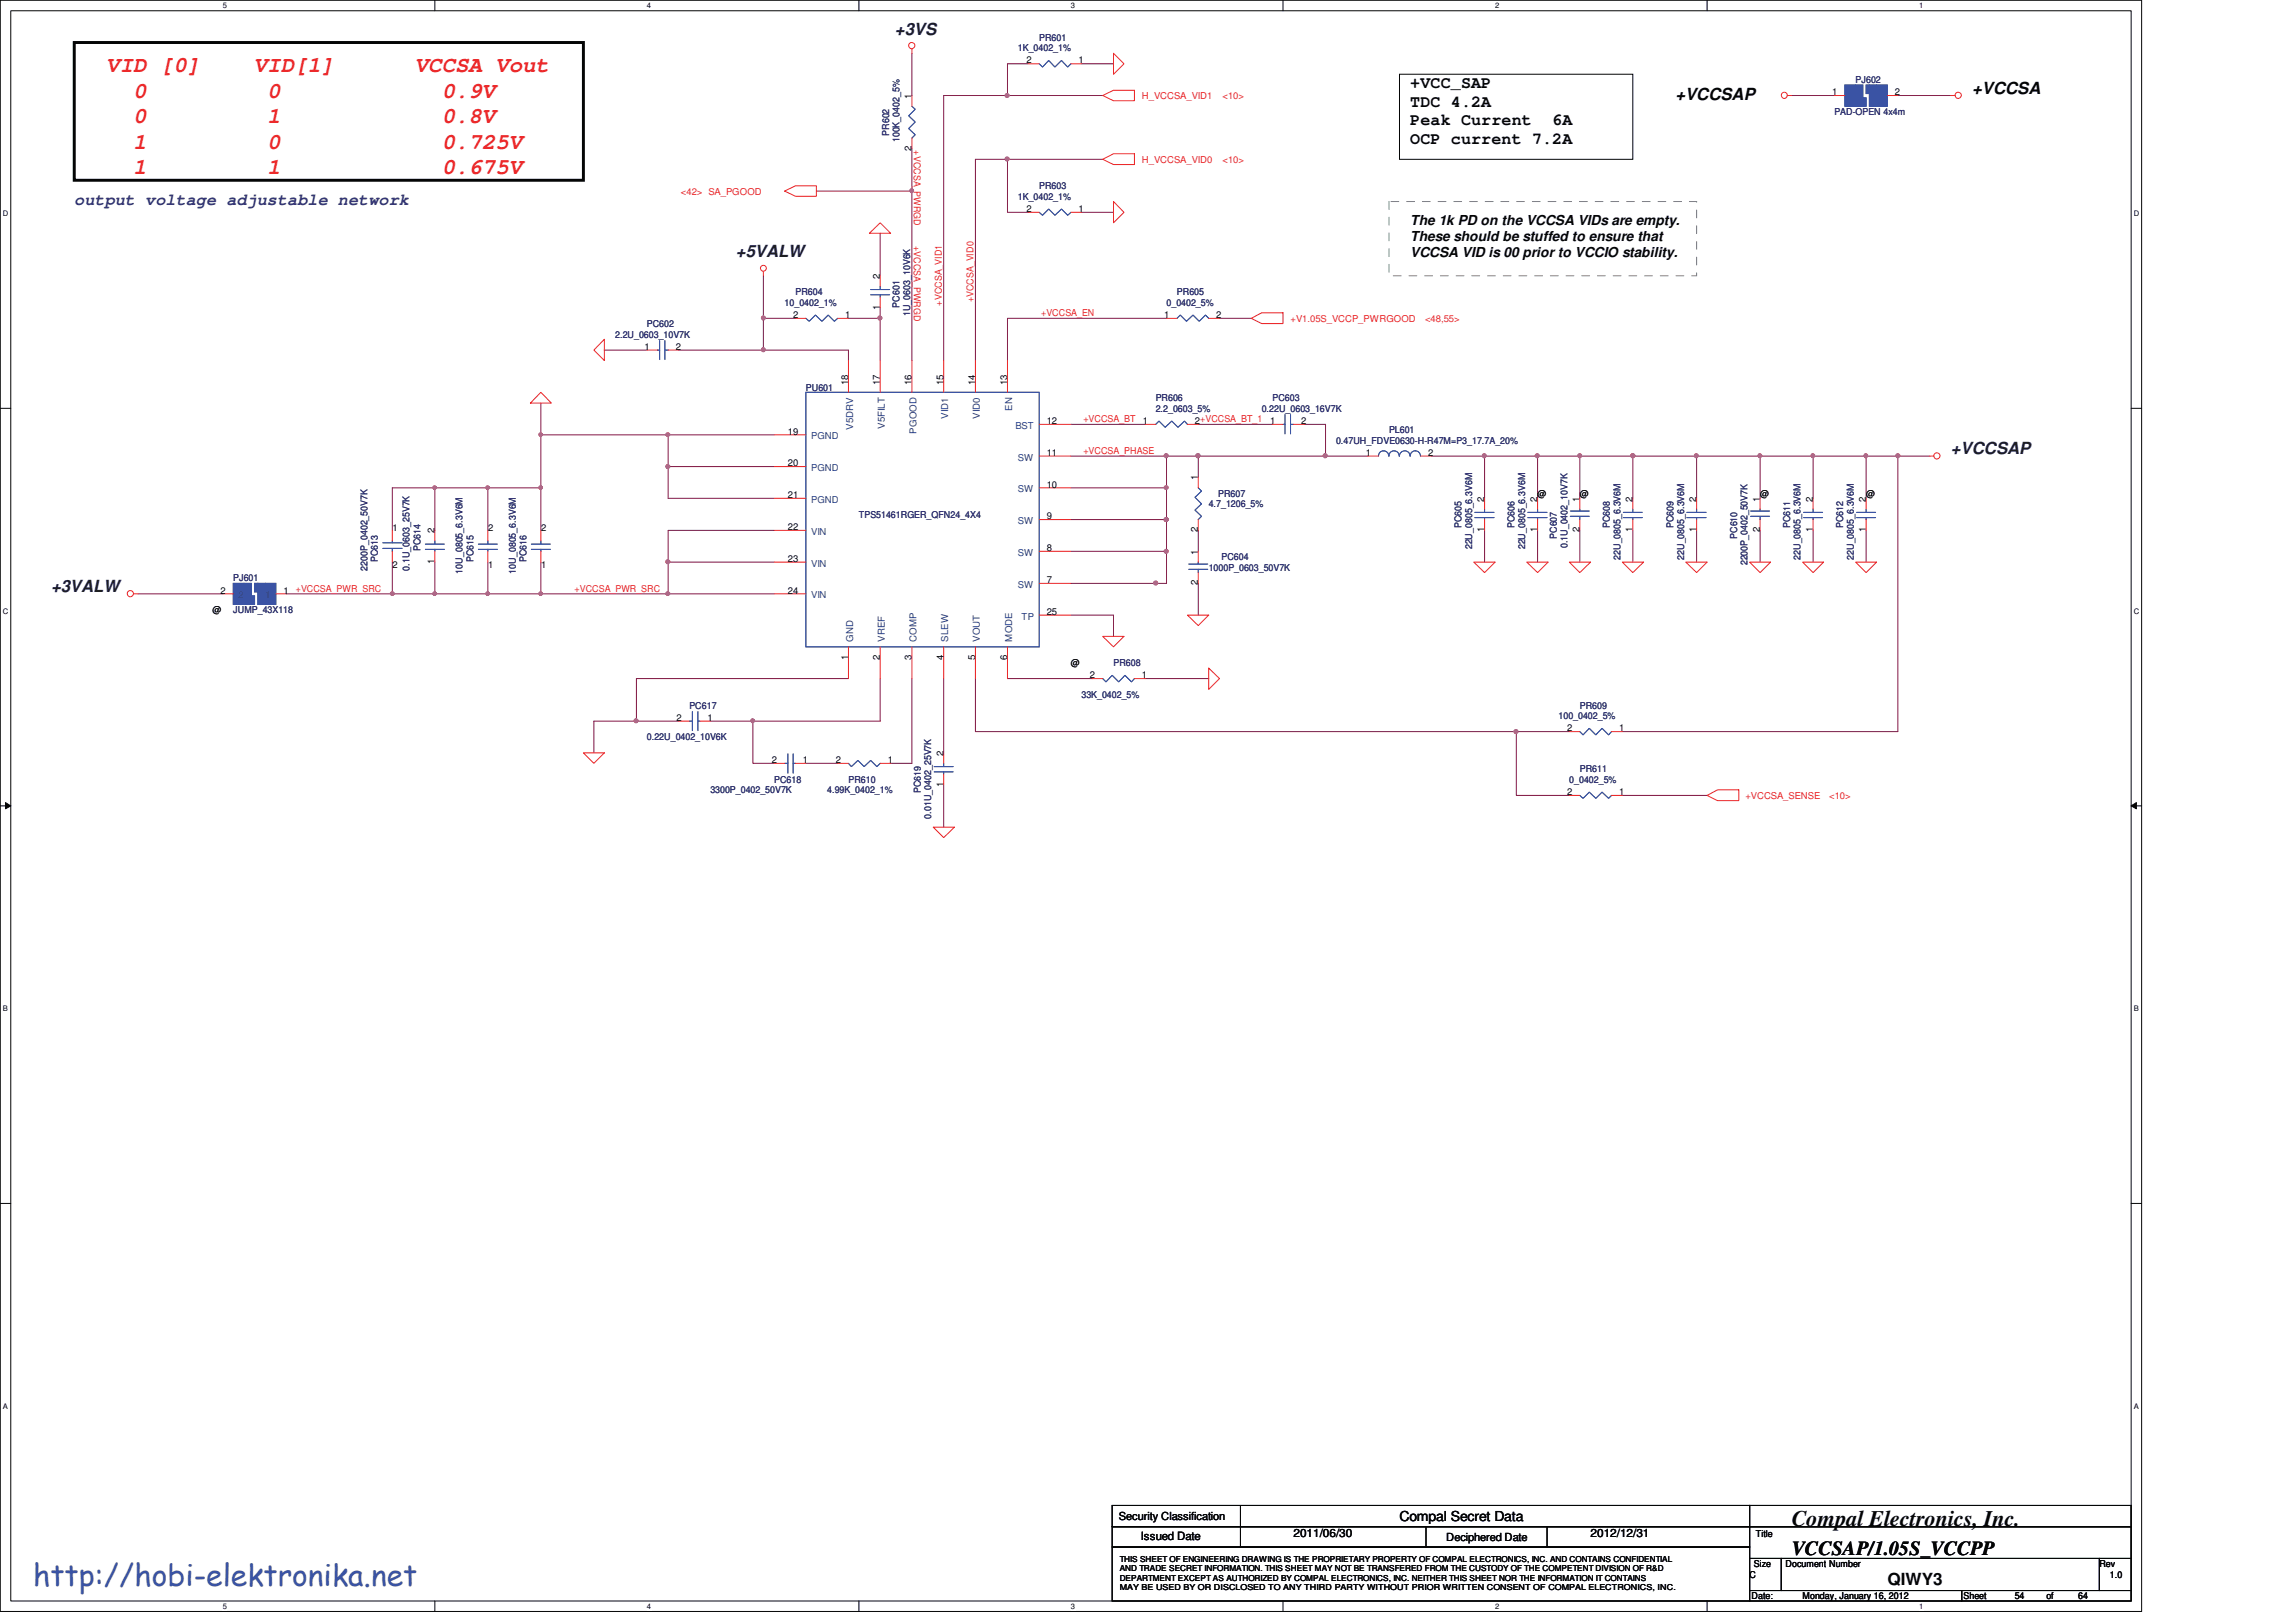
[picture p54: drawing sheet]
<svg xmlns="http://www.w3.org/2000/svg" width="297mm" height="210mm" viewBox="0 0 297 210" stroke-linecap="round" stroke-linejoin="round" font-family="sans-serif">
<defs><g id="words">
<text font-size="3.9" fill="#3953a4" x="4.3" y="205.2">http://hobi-elektronika.net</text>
<g font-size="2.9" fill="#ec2426">
<text x="13.8" y="9.4">VID [0]</text>
<text x="32.8" y="9.4">VID[1]</text>
<text x="53.7" y="9.4">VCCSA Vout</text>
<text x="17.2" y="12.7">0</text>
<text x="17.2" y="16">0</text>
<text x="34.6" y="12.7">0</text>
<text x="34.6" y="16">1</text>
<text x="57.1" y="12.7">0.9V</text>
<text x="57.1" y="16">0.8V</text>
<text x="17.2" y="19.3">1</text>
<text x="17.2" y="22.6">1</text>
<text x="34.6" y="19.3">0</text>
<text x="34.6" y="22.6">1</text>
<text x="57.1" y="19.3">0.725V</text>
<text x="57.1" y="22.6">0.675V</text>
</g>
<text font-size="2.9" fill="#040505" x="231.8" y="197.4">Compal Electronics, Inc.</text>
<text font-size="2.6" fill="#040505" x="231.8" y="201.2">VCCSAP/1.05S_VCCPP</text>
<g font-size="2.2" fill="#10133c">
<text x="115.8" y="4.5">+3VS</text>
<text x="95.2" y="33.3">+5VALW</text>
<text x="252.4" y="58.8">+VCCSAP</text>
<text x="6.6" y="76.6">+3VALW</text>
</g>
<g font-size="2.2" fill="#040505">
<text x="182.5" y="11.4">+VCC_SAP</text>
<text x="182.5" y="13.8">TDC 4.2A</text>
<text x="182.5" y="16.2">Peak Current</text>
<text x="200.8" y="16.2">6A</text>
<text x="216.7" y="13">+VCCSAP</text>
<text x="255.1" y="12.1">+VCCSA</text>
<text x="182.5" y="18.6">OCP current 7.2A</text>
<text x="244.2" y="205.1">QIWY3</text>
</g>
<text font-size="2.2" fill="#2d2d72" x="9.6" y="26.5">output voltage adjustable network</text>
<g font-size="1.8" fill="#040505">
<text x="182.5" y="29.1">The 1k PD on the VCCSA VIDs are empty.</text>
<text x="182.5" y="31.2">These should be stuffed to ensure that</text>
<text x="182.5" y="33.2">VCCSA VID is 00 prior to VCCIO stability.</text>
<text x="181.1" y="196.8">Compal Secret Data</text>
</g>
<g font-size="1.5" fill="#040505">
<text x="147.6" y="199.3">Issued Date</text>
<text x="167.3" y="198.9">2011/06/30</text>
<text x="205.8" y="198.9">2012/12/31</text>
</g>
<g font-size="1.4" fill="#040505">
<text x="144.7" y="196.7">Security Classification</text>
<text x="187.1" y="199.4">Deciphered Date</text>
</g>
<g font-size="1.2" fill="#2d2d72">
<text x="134.4" y="5.3">PR601</text>
<text x="131.7" y="6.6">1K_0402_1%</text>
<text x="240.1" y="10.7">PJ602</text>
<text x="115" y="17.6" transform="rotate(-90 115 17.6)">PR602</text>
<text x="237.3" y="14.9">PAD-OPEN 4x4m</text>
<text x="116.4" y="18.4" transform="rotate(-90 116.4 18.4)">100K_0402_5%</text>
<text x="131.7" y="25.9">1K_0402_1%</text>
<text x="134.4" y="24.5">PR603</text>
<text x="101.5" y="39.6">10_0402_1%</text>
<text x="102.9" y="38.2">PR604</text>
<text x="116.4" y="39.8" transform="rotate(-90 116.4 39.8)">PC601</text>
<text x="117.8" y="40.9" transform="rotate(-90 117.8 40.9)">1U_0603_10V6K</text>
<text x="150.9" y="39.6">0_0402_5%</text>
<text x="152.3" y="38.2">PR605</text>
<text x="79.6" y="43.7">2.2U_0603_10V7K</text>
<text x="83.7" y="42.3">PC602</text>
<text x="104.3" y="50.5">PU601</text>
<text x="149.5" y="51.9">PR606</text>
<text x="149.5" y="53.3">2.2_0603_5%</text>
<text x="163.2" y="53.3">0.22U_0603_16V7K</text>
<text x="164.6" y="51.9">PC603</text>
<text x="172.8" y="57.4">0.47UH_FDVE0630-H-R47M=P3_17.7A_20%</text>
<text x="179.7" y="56">PL601</text>
<text x="156.4" y="65.6">4.7_1206_5%</text>
<text x="157.6" y="64.3">PR607</text>
<text x="54.4" y="71.3" transform="rotate(-90 54.4 71.3)">PC614</text>
<text x="111.1" y="67">TPS51461RGER_QFN24_4X4</text>
<text x="189.1" y="68.3" transform="rotate(-90 189.1 68.3)">PC605</text>
<text x="190.5" y="71.1" transform="rotate(-90 190.5 71.1)">22U_0805_6.3V6M</text>
<text x="195.9" y="68.3" transform="rotate(-90 195.9 68.3)">PC606</text>
<text x="197.3" y="71.1" transform="rotate(-90 197.3 71.1)">22U_0805_6.3V6M</text>
<text x="201.4" y="69.7" transform="rotate(-90 201.4 69.7)">PC607</text>
<text x="202.8" y="70.9" transform="rotate(-90 202.8 70.9)">0.1U_0402_10V7K</text>
<text x="208.3" y="68.3" transform="rotate(-90 208.3 68.3)">PC608</text>
<text x="216.5" y="68.3" transform="rotate(-90 216.5 68.3)">PC609</text>
<text x="224.7" y="69.7" transform="rotate(-90 224.7 69.7)">PC610</text>
<text x="231.6" y="68.3" transform="rotate(-90 231.6 68.3)">PC611</text>
<text x="238.5" y="68.3" transform="rotate(-90 238.5 68.3)">PC612</text>
<text x="30.2" y="75.2">PJ601</text>
<text x="47.5" y="73.8" transform="rotate(-90 47.5 73.8)">2200P_0402_50V7K</text>
<text x="48.9" y="72.7" transform="rotate(-90 48.9 72.7)">PC613</text>
<text x="53" y="73.8" transform="rotate(-90 53 73.8)">0.1U_0603_25V7K</text>
<text x="59.9" y="74.2" transform="rotate(-90 59.9 74.2)">10U_0805_6.3V6M</text>
<text x="61.3" y="72.7" transform="rotate(-90 61.3 72.7)">PC615</text>
<text x="66.7" y="74.2" transform="rotate(-90 66.7 74.2)">10U_0805_6.3V6M</text>
<text x="68.1" y="72.7" transform="rotate(-90 68.1 72.7)">PC616</text>
<text x="156.4" y="73.9">1000P_0603_50V7K</text>
<text x="158" y="72.5">PC604</text>
<text x="209.6" y="72.4" transform="rotate(-90 209.6 72.4)">22U_0805_6.3V6M</text>
<text x="217.9" y="72.4" transform="rotate(-90 217.9 72.4)">22U_0805_6.3V6M</text>
<text x="226.1" y="73.1" transform="rotate(-90 226.1 73.1)">2200P_0402_50V7K</text>
<text x="233" y="72.4" transform="rotate(-90 233 72.4)">22U_0805_6.3V6M</text>
<text x="239.8" y="72.4" transform="rotate(-90 239.8 72.4)">22U_0805_6.3V6M</text>
<text x="30.2" y="79.3">JUMP_43X118</text>
<text x="144.1" y="86.2">PR608</text>
<text x="83.7" y="95.8">0.22U_0402_10V6K</text>
<text x="89.2" y="91.7">PC617</text>
<text x="139.9" y="90.3">33K_0402_5%</text>
<text x="201.6" y="93">100_0402_5%</text>
<text x="204.4" y="91.7">PR609</text>
<text x="100.2" y="101.3">PC618</text>
<text x="109.8" y="101.3">PR610</text>
<text x="203" y="101.3">0_0402_5%</text>
<text x="204.4" y="99.9">PR611</text>
<text x="91.9" y="102.7">3300P_0402_50V7K</text>
<text x="107" y="102.7">4.99K_0402_1%</text>
<text x="119.1" y="102.6" transform="rotate(-90 119.1 102.6)">PC619</text>
<text x="120.5" y="105.9" transform="rotate(-90 120.5 105.9)">0.01U_0402_25V7K</text>
</g>
<g font-size="1.2" fill="#040505">
<text x="132.8" y="8.2">2</text>
<text x="139.5" y="8.2">1</text>
<text x="117.9" y="12.8" transform="rotate(-90 117.9 12.8)">1</text>
<text x="237" y="12.3">1</text>
<text x="245.1" y="12.3">2</text>
<text x="117.9" y="19.5" transform="rotate(-90 117.9 19.5)">2</text>
<text x="132.8" y="27.4">2</text>
<text x="139.5" y="27.4">1</text>
<text x="102.6" y="41.1">2</text>
<text x="109.3" y="41.1">1</text>
<text x="113.8" y="40.1" transform="rotate(-90 113.8 40.1)">1</text>
<text x="113.8" y="36.1" transform="rotate(-90 113.8 36.1)">2</text>
<text x="150.6" y="41.1">1</text>
<text x="157.3" y="41.1">2</text>
<text x="83.4" y="45.3">1</text>
<text x="87.4" y="45.3">2</text>
<text x="109.7" y="49.8" transform="rotate(-90 109.7 49.8)">18</text>
<text x="113.8" y="49.8" transform="rotate(-90 113.8 49.8)">17</text>
<text x="117.9" y="49.8" transform="rotate(-90 117.9 49.8)">16</text>
<text x="122" y="49.8" transform="rotate(-90 122 49.8)">15</text>
<text x="126.2" y="49.8" transform="rotate(-90 126.2 49.8)">14</text>
<text x="130.3" y="49.8" transform="rotate(-90 130.3 49.8)">13</text>
<text x="101.9" y="56.2">19</text>
<text x="135.4" y="59">11</text>
<text x="135.4" y="54.9">12</text>
<text x="147.9" y="54.9">1</text>
<text x="154.6" y="54.9">2+VCCSA_BT_1</text>
<text x="164.3" y="54.9">1</text>
<text x="168.3" y="54.9">2</text>
<text x="176.7" y="59">1</text>
<text x="184.8" y="59">2</text>
<text x="101.9" y="60.3">20</text>
<text x="101.9" y="64.4">21</text>
<text x="135.4" y="63.1">10</text>
<text x="155" y="62.1" transform="rotate(-90 155 62.1)">1</text>
<text x="192" y="64.9" transform="rotate(-90 192 64.9)">2</text>
<text x="198.9" y="64.9" transform="rotate(-90 198.9 64.9)">2</text>
<text x="198.9" y="64.3">@</text>
<text x="204.3" y="64.9" transform="rotate(-90 204.3 64.9)">1</text>
<text x="204.4" y="64.3">@</text>
<text x="211.2" y="64.9" transform="rotate(-90 211.2 64.9)">2</text>
<text x="219.5" y="64.9" transform="rotate(-90 219.5 64.9)">2</text>
<text x="227.7" y="64.9" transform="rotate(-90 227.7 64.9)">1</text>
<text x="227.7" y="64.3">@</text>
<text x="234.5" y="64.9" transform="rotate(-90 234.5 64.9)">2</text>
<text x="241.4" y="64.9" transform="rotate(-90 241.4 64.9)">2</text>
<text x="241.4" y="64.3">@</text>
<text x="50.8" y="68.7">1</text>
<text x="56.2" y="69" transform="rotate(-90 56.2 69)">2</text>
<text x="63.2" y="68.7">2</text>
<text x="70" y="68.7">2</text>
<text x="101.9" y="68.6">22</text>
<text x="135.4" y="67.2">9</text>
<text x="135.4" y="71.3">8</text>
<text x="155" y="71.8" transform="rotate(-90 155 71.8)">1</text>
<text x="155" y="68.9" transform="rotate(-90 155 68.9)">2</text>
<text x="192" y="68.9" transform="rotate(-90 192 68.9)">1</text>
<text x="198.9" y="68.9" transform="rotate(-90 198.9 68.9)">1</text>
<text x="204.3" y="68.9" transform="rotate(-90 204.3 68.9)">2</text>
<text x="211.2" y="68.9" transform="rotate(-90 211.2 68.9)">1</text>
<text x="219.5" y="68.9" transform="rotate(-90 219.5 68.9)">1</text>
<text x="227.7" y="68.9" transform="rotate(-90 227.7 68.9)">2</text>
<text x="234.5" y="68.9" transform="rotate(-90 234.5 68.9)">1</text>
<text x="241.4" y="68.9" transform="rotate(-90 241.4 68.9)">1</text>
<text x="28.5" y="76.8">2</text>
<text x="36.7" y="76.8">1</text>
<text x="50.8" y="73.4">2</text>
<text x="56.2" y="73" transform="rotate(-90 56.2 73)">1</text>
<text x="63.2" y="73.4">1</text>
<text x="70" y="73.4">1</text>
<text x="101.9" y="76.8">24</text>
<text x="101.9" y="72.7">23</text>
<text x="135.4" y="75.4">7</text>
<text x="155" y="75.7" transform="rotate(-90 155 75.7)">2</text>
<text x="27.5" y="79.3">@</text>
<text x="135.4" y="79.5">25</text>
<text x="109.7" y="85.3" transform="rotate(-90 109.7 85.3)">1</text>
<text x="113.8" y="85.3" transform="rotate(-90 113.8 85.3)">2</text>
<text x="117.9" y="85.3" transform="rotate(-90 117.9 85.3)">3</text>
<text x="122" y="85.3" transform="rotate(-90 122 85.3)">4</text>
<text x="126.2" y="85.3" transform="rotate(-90 126.2 85.3)">5</text>
<text x="130.3" y="85.3" transform="rotate(-90 130.3 85.3)">6</text>
<text x="138.6" y="86.2">@</text>
<text x="141" y="87.8">2</text>
<text x="147.7" y="87.8">1</text>
<text x="87.5" y="93.3">2</text>
<text x="91.5" y="93.3">1</text>
<text x="202.7" y="94.6">2</text>
<text x="209.5" y="94.6">1</text>
<text x="99.9" y="98.7">2</text>
<text x="103.9" y="98.7">1</text>
<text x="108.1" y="98.7">2</text>
<text x="114.8" y="98.7">1</text>
<text x="122" y="101.8" transform="rotate(-90 122 101.8)">1</text>
<text x="122" y="97.8" transform="rotate(-90 122 97.8)">2</text>
<text x="202.7" y="102.9">2</text>
<text x="209.5" y="102.9">1</text>
<text x="226.9" y="202.8">Size</text>
<text x="227.2" y="198.8">Title</text>
<text x="231" y="202.8">Document Number</text>
<text x="271.6" y="202.8">Rev</text>
<text x="226.4" y="204.2">C</text>
<text x="226.6" y="206.9">Date:</text>
<text x="233.2" y="206.9">Monday, January 16, 2012</text>
<text x="254" y="206.9">Sheet</text>
<text x="260.6" y="206.9">54</text>
<text x="264.7" y="206.9">of</text>
<text x="268.9" y="206.9">64</text>
<text x="273" y="204.2">1.0</text>
</g>
<g font-size="1.2" fill="#ec2426">
<text x="147.7" y="12.8">H_VCCSA_VID1</text>
<text x="158.2" y="12.8">&lt;10&gt;</text>
<text x="118.2" y="19.5" transform="rotate(90 118.2 19.5)">+VCCSA_PWRGD</text>
<text x="147.7" y="21">H_VCCSA_VID0</text>
<text x="158.2" y="21">&lt;10&gt;</text>
<text x="88.1" y="25.2">&lt;42&gt; SA_PGOOD</text>
<text x="118.2" y="31.8" transform="rotate(90 118.2 31.8)">+VCCSA_PWRGD</text>
<text x="121.8" y="39.5" transform="rotate(-90 121.8 39.5)">+VCCSA_VID1</text>
<text x="125.9" y="39.1" transform="rotate(-90 125.9 39.1)">+VCCSA_VID0</text>
<text x="134.7" y="40.9">+VCCSA_EN</text>
<text x="167" y="41.6">+V1.05S_VCCP_PWRGOOD</text>
<text x="184.4" y="41.6">&lt;48,55&gt;</text>
<text x="140.2" y="54.6">+VCCSA_BT</text>
<text x="140.2" y="58.8">+VCCSA_PHASE</text>
<text x="38.3" y="76.6">+VCCSA_PWR_SRC</text>
<text x="74.3" y="76.6">+VCCSA_PWR_SRC</text>
<text x="225.8" y="103.3">+VCCSA_SENSE</text>
<text x="236.6" y="103.3">&lt;10&gt;</text>
</g>
<g font-size="1.2" fill="#1d437e">
<text x="130.9" y="53.2" transform="rotate(-90 130.9 53.2)">EN</text>
<text x="104.9" y="56.9">PGND</text>
<text x="110.4" y="55.6" transform="rotate(-90 110.4 55.6)">V5DRV</text>
<text x="114.5" y="55.5" transform="rotate(-90 114.5 55.5)">V5FILT</text>
<text x="118.6" y="56.1" transform="rotate(-90 118.6 56.1)">PGOOD</text>
<text x="122.7" y="54.2" transform="rotate(-90 122.7 54.2)">VID1</text>
<text x="126.8" y="54.2" transform="rotate(-90 126.8 54.2)">VID0</text>
<text x="131.4" y="55.5">BST</text>
<text x="131.7" y="59.6">SW</text>
<text x="104.9" y="61">PGND</text>
<text x="104.9" y="65.1">PGND</text>
<text x="131.7" y="63.7">SW</text>
<text x="104.9" y="69.2">VIN</text>
<text x="131.7" y="67.8">SW</text>
<text x="131.7" y="71.9">SW</text>
<text x="104.9" y="77.4">VIN</text>
<text x="104.9" y="73.3">VIN</text>
<text x="131.7" y="76.1">SW</text>
<text x="110.4" y="83" transform="rotate(-90 110.4 83)">GND</text>
<text x="114.5" y="83" transform="rotate(-90 114.5 83)">VREF</text>
<text x="118.6" y="83" transform="rotate(-90 118.6 83)">COMP</text>
<text x="122.7" y="83" transform="rotate(-90 122.7 83)">SLEW</text>
<text x="126.8" y="83" transform="rotate(-90 126.8 83)">VOUT</text>
<text x="130.9" y="83" transform="rotate(-90 130.9 83)">MODE</text>
<text x="132.2" y="80.2">TP</text>
</g>
<g font-size="1.1" fill="#040505">
<text x="144.9" y="202.1">THIS SHEET OF ENGINEERING DRAWING IS THE PROPRIETARY PROPERTY OF COMPAL ELECTRONICS, INC. AND CONTAINS CONFIDENTIAL</text>
<text x="144.9" y="203.3">AND TRADE SECRET INFORMATION. THIS SHEET MAY NOT BE TRANSFERED FROM THE CUSTODY OF THE COMPETENT DIVISION OF R&amp;D</text>
<text x="144.9" y="204.5">DEPARTMENT EXCEPT AS AUTHORIZED BY COMPAL ELECTRONICS, INC. NEITHER THIS SHEET NOR THE INFORMATION IT CONTAINS</text>
<text x="144.9" y="205.7">MAY BE USED BY OR DISCLOSED TO ANY THIRD PARTY WITHOUT PRIOR WRITTEN CONSENT OF COMPAL ELECTRONICS, INC.</text>
</g>
<g font-size="1" fill="#040505">
<text x="28.8" y="1.1">5</text>
<text x="83.7" y="1.1">4</text>
<text x="138.6" y="1.1">3</text>
<text x="193.4" y="1.1">2</text>
<text x="248.3" y="1.1">1</text>
<text x=".4" y="28">D</text>
<text x="276.1" y="28">D</text>
<text x=".4" y="79.4">C</text>
<text x="276.1" y="79.4">C</text>
<text x=".4" y="130.8">B</text>
<text x="276.1" y="130.8">B</text>
<text x=".4" y="182.3">A</text>
<text x="276.1" y="182.3">A</text>
<text x="28.8" y="208.1">5</text>
<text x="83.7" y="208.1">4</text>
<text x="138.6" y="208.1">3</text>
<text x="193.4" y="208.1">2</text>
<text x="248.3" y="208.1">1</text>
</g>
</g></defs>
<path d="M0 0h277.1v208.5h-277.1zM1.4 1.4h274.3v205.7h-274.3z" fill="none" stroke="#040505" stroke-width=".13"/>
<g fill="#fff">
<path d="M28.8 .2h.6v1.1h-.6z"/>
<path d="M28.8 207.3h.6v1.1h-.6z"/>
</g>
<path d="M56.3 0v1.4M56.3 207.1v1.4" fill="none" stroke="#040505" stroke-width=".13"/>
<g fill="#fff">
<path d="M83.7 .2h.5v1.1h-.5z"/>
<path d="M83.7 207.3h.5v1.1h-.5z"/>
</g>
<path d="M111.1 0v1.4M111.1 207.1v1.4" fill="none" stroke="#040505" stroke-width=".13"/>
<g fill="#fff">
<path d="M138.6 .2h.5v1.1h-.5z"/>
<path d="M138.6 207.3h.5v1.1h-.5z"/>
</g>
<path d="M166 0v1.4M166 207.1v1.4" fill="none" stroke="#040505" stroke-width=".13"/>
<g fill="#fff">
<path d="M193.4 .2h.6v1.1h-.6z"/>
<path d="M193.4 207.3h.6v1.1h-.6z"/>
</g>
<path d="M220.8 0v1.4M220.8 207.1v1.4" fill="none" stroke="#040505" stroke-width=".13"/>
<g fill="#fff">
<path d="M248.3 .2h.5v1.1h-.5z"/>
<path d="M248.3 207.3h.5v1.1h-.5z"/>
<path d="M.4 27.1h.7v1.1h-.7z"/>
<path d="M276.1 27.1h.7v1.1h-.7z"/>
<path d="M.4 78.5h.7v1.1h-.7z"/>
<path d="M276.1 78.5h.7v1.1h-.7z"/>
</g>
<path d="M0 52.8h1.4M275.7 52.8h1.4" fill="none" stroke="#040505" stroke-width=".13"/>
<g fill="#fff">
<path d="M.4 130h.6v1.1h-.6z"/>
<path d="M276.1 130h.6v1.1h-.6z"/>
</g>
<path d="M0 104.3h1.4M275.7 104.3h1.4" fill="none" stroke="#040505" stroke-width=".13"/>
<path d="M.7 103.8l.7 .5-.7 .3z" fill="#040505"/>
<path d="M.7 103.8l.7 .5-.7 .3z" fill="none" stroke="#040505" stroke-width=".13"/>
<path d="M275.7 104.3l.7-.5v.8z" fill="#040505"/>
<path d="M275.7 104.3l.7-.5v.8z" fill="none" stroke="#040505" stroke-width=".13"/>
<g fill="#fff">
<path d="M.4 181.4h.6v1.1h-.6z"/>
<path d="M276.1 181.4h.6v1.1h-.6z"/>
</g>
<path d="M0 155.7h1.4M275.7 155.7h1.4" fill="none" stroke="#040505" stroke-width=".13"/>
<path d="M97.4 93.3v5.5h2.8" fill="none" stroke="#7f1542" stroke-width=".13"/>
<path d="M97.2 93.1l.2-.1 .2 .1-.1 .3-.1 .1-.2-.1z" fill-rule="evenodd" fill="#b8529f"/>
<path d="M97.2 93.1l.2-.1 .2 .1-.1 .3-.1 .1-.2-.1z" fill="none" stroke="#b8529f" stroke-width=".13"/>
<path d="M63.1 63.1h6.9M86.4 64.5h13.8M97.4 93.3h16.5" fill="none" stroke="#7f1542" stroke-width=".13"/>
<path d="M69.8 62.9h.3l.1 .2-.1 .1-.2 .1-.1-.1z" fill-rule="evenodd" fill="#b8529f"/>
<path d="M69.8 62.9h.3l.1 .2-.1 .1-.2 .1-.1-.1z" fill="none" stroke="#b8529f" stroke-width=".13"/>
<path d="M78.2 45.3h5.5M98.8 45.3h11" fill="none" stroke="#7f1542" stroke-width=".13"/>
<circle cx="98.8" cy="45.3" r=".26" fill="#b8529f"/>
<circle cx="98.8" cy="45.3" r=".26" fill="none" stroke="#b8529f" stroke-width=".13"/>
<path d="M86.4 60.4v4.1M100.2 68.6h-13.8v4.1" fill="none" stroke="#7f1542" stroke-width=".13"/>
<circle cx="86.4" cy="60.4" r=".26" fill="#b8529f"/>
<circle cx="86.4" cy="60.4" r=".26" fill="none" stroke="#b8529f" stroke-width=".13"/>
<path d="M98.8 35.7v5.5h4.1M70 52.2v4.1M87.8 45.3h11M126.2 87.8v6.9h70v8.2h6.8" fill="none" stroke="#7f1542" stroke-width=".13"/>
<circle cx="98.8" cy="41.1" r=".26" fill="#b8529f"/>
<circle cx="98.8" cy="41.1" r=".26" fill="none" stroke="#b8529f" stroke-width=".13"/>
<path d="M113.9 39.8v1.4h-4.1M130.3 20.6h12.4M98.8 41.2v4.1M168.7 54.9h2.8v4.1" fill="none" stroke="#7f1542" stroke-width=".13"/>
<circle cx="130.3" cy="20.6" r=".26" fill="#b8529f"/>
<circle cx="130.3" cy="20.6" r=".26" fill="none" stroke="#b8529f" stroke-width=".13"/>
<path d="M100.2 56.3h-13.8v4.1h13.8M155 54.9h9.6M138.6 63.1h12.3M82.3 87.8h27.5M104.3 98.8h4.1M130.3 87.8h11M148.2 87.8h8.2M122.1 101.5v5.5" fill="none" stroke="#7f1542" stroke-width=".13"/>
<circle cx="86.4" cy="56.2" r=".25" fill="#b8529f"/>
<circle cx="86.4" cy="56.2" r=".25" fill="none" stroke="#b8529f" stroke-width=".13"/>
<path d="M149.5 75.5h1.4M82.3 87.8v5.5h-5.5" fill="none" stroke="#7f1542" stroke-width=".13"/>
<circle cx="149.5" cy="75.4" r=".26" fill="#b8529f"/>
<circle cx="149.5" cy="75.4" r=".26" fill="none" stroke="#b8529f" stroke-width=".13"/>
<path d="M70 56.3h16.4M155 59h16.5M185.2 59h6.9" fill="none" stroke="#7f1542" stroke-width=".13"/>
<circle cx="155" cy="59" r=".26" fill="#b8529f"/>
<circle cx="155" cy="59" r=".26" fill="none" stroke="#b8529f" stroke-width=".13"/>
<path d="M171.5 59h5.4" fill="none" stroke="#7f1542" stroke-width=".13"/>
<circle cx="171.4" cy="59" r=".26" fill="#b8529f"/>
<circle cx="171.4" cy="59" r=".26" fill="none" stroke="#b8529f" stroke-width=".13"/>
<path d="M118 24.7v21.9" fill="none" stroke="#7f1542" stroke-width=".13"/>
<path d="M117.8 24.5l.1-.1 .3 .1-.1 .4h-.2h-.1z" fill-rule="evenodd" fill="#b8529f"/>
<path d="M117.8 24.5l.1-.1 .3 .1-.1 .4h-.2h-.1z" fill="none" stroke="#b8529f" stroke-width=".13"/>
<path d="M196.2 94.7h6.8" fill="none" stroke="#7f1542" stroke-width=".13"/>
<circle cx="196.1" cy="94.7" r=".26" fill="#b8529f"/>
<circle cx="196.1" cy="94.7" r=".26" fill="none" stroke="#b8529f" stroke-width=".13"/>
<path d="M150.9 59v8.2M209.9 94.7h35.6" fill="none" stroke="#7f1542" stroke-width=".13"/>
<circle cx="150.9" cy="67.2" r=".26" fill="#b8529f"/>
<circle cx="150.9" cy="67.2" r=".26" fill="none" stroke="#b8529f" stroke-width=".13"/>
<circle cx="150.9" cy="63.1" r=".25" fill="#b8529f"/>
<circle cx="150.9" cy="63.1" r=".25" fill="none" stroke="#b8529f" stroke-width=".13"/>
<path d="M82.3 93.3h5.5" fill="none" stroke="#7f1542" stroke-width=".13"/>
<circle cx="82.3" cy="93.3" r=".26" fill="#b8529f"/>
<circle cx="82.3" cy="93.3" r=".26" fill="none" stroke="#b8529f" stroke-width=".13"/>
<path d="M118 6.9v5.5M138.6 54.9h9.6M37 76.8h13.8M50.8 63.1h5.5M63.1 76.8h6.9M138.6 79.6h5.5v2.7M138.6 71.3h12.3M209.9 102.9h10.9" fill="none" stroke="#7f1542" stroke-width=".13"/>
<circle cx="150.9" cy="71.3" r=".26" fill="#b8529f"/>
<circle cx="150.9" cy="71.3" r=".26" fill="none" stroke="#b8529f" stroke-width=".13"/>
<path d="M113.9 41.2v5.4M150.9 71.3v4.2" fill="none" stroke="#7f1542" stroke-width=".13"/>
<circle cx="113.8" cy="41.1" r=".26" fill="#b8529f"/>
<circle cx="113.8" cy="41.1" r=".26" fill="none" stroke="#b8529f" stroke-width=".13"/>
<path d="M204.4 59h-5.5v5.5" fill="none" stroke="#7f1542" stroke-width=".13"/>
<circle cx="198.9" cy="59" r=".26" fill="#b8529f"/>
<circle cx="198.9" cy="59" r=".26" fill="none" stroke="#b8529f" stroke-width=".13"/>
<path d="M56.3 76.8h6.8" fill="none" stroke="#7f1542" stroke-width=".13"/>
<path d="M62.9 76.6h.3l.1 .2-.1 .2h-.1h-.2z" fill-rule="evenodd" fill="#b8529f"/>
<path d="M62.9 76.6h.3l.1 .2-.1 .2h-.1h-.2z" fill="none" stroke="#b8529f" stroke-width=".13"/>
<path d="M56.1 76.6h.3l.1 .2-.1 .2h-.2h-.1z" fill-rule="evenodd" fill="#b8529f"/>
<path d="M56.1 76.6h.3l.1 .2-.1 .2h-.2h-.1z" fill="none" stroke="#b8529f" stroke-width=".13"/>
<path d="M56.3 63.1h6.8" fill="none" stroke="#7f1542" stroke-width=".13"/>
<path d="M62.9 62.9h.3l.1 .2-.1 .1-.1 .1-.2-.1z" fill-rule="evenodd" fill="#b8529f"/>
<path d="M62.9 62.9h.3l.1 .2-.1 .1-.1 .1-.2-.1z" fill="none" stroke="#b8529f" stroke-width=".13"/>
<path d="M56.1 62.9h.3l.1 .2-.1 .1-.2 .1-.1-.1z" fill-rule="evenodd" fill="#b8529f"/>
<path d="M56.1 62.9h.3l.1 .2-.1 .1-.2 .1-.1-.1z" fill="none" stroke="#b8529f" stroke-width=".13"/>
<path d="M211.2 59h-6.8v5.5M50.8 72.7v4.1M56.3 72.7v4.1M63.1 72.7v4.1M70 63.1v5.5M70 72.7v4.1M86.4 76.8h13.8" fill="none" stroke="#7f1542" stroke-width=".13"/>
<circle cx="211.2" cy="59" r=".26" fill="#b8529f"/>
<circle cx="211.2" cy="59" r=".26" fill="none" stroke="#b8529f" stroke-width=".13"/>
<circle cx="204.4" cy="59" r=".26" fill="#b8529f"/>
<circle cx="204.4" cy="59" r=".26" fill="none" stroke="#b8529f" stroke-width=".13"/>
<path d="M211.2 64.5v-5.5h8.3v5.5" fill="none" stroke="#7f1542" stroke-width=".13"/>
<circle cx="211.2" cy="59" r=".26" fill="#b8529f"/>
<circle cx="211.2" cy="59" r=".26" fill="none" stroke="#b8529f" stroke-width=".13"/>
<path d="M50.8 63.1v5.5M50.8 76.8h5.5M56.3 63.1v5.5" fill="none" stroke="#7f1542" stroke-width=".13"/>
<circle cx="50.8" cy="76.8" r=".25" fill="#b8529f"/>
<circle cx="50.8" cy="76.8" r=".25" fill="none" stroke="#b8529f" stroke-width=".13"/>
<path d="M231.8 12.4h5.5M227.7 59v5.5M245.5 59h4.1M17.9 76.8h10.9M204.4 68.6v4.1M219.5 68.6v4.1" fill="none" stroke="#7f1542" stroke-width=".13"/>
<path d="M227.5 58.8l.2-.1 .2 .1-.1 .3-.1 .1-.2-.1z" fill-rule="evenodd" fill="#b8529f"/>
<path d="M227.5 58.8l.2-.1 .2 .1-.1 .3-.1 .1-.2-.1z" fill="none" stroke="#b8529f" stroke-width=".13"/>
<path d="M219.5 59h8.2" fill="none" stroke="#7f1542" stroke-width=".13"/>
<circle cx="219.5" cy="59" r=".26" fill="#b8529f"/>
<circle cx="219.5" cy="59" r=".26" fill="none" stroke="#b8529f" stroke-width=".13"/>
<path d="M133 8.3h-2.7v4.1h-8.2v34.2M245.5 12.4h6.9M150.9 59h4.1v2.8M63.1 63.1v5.5M155 75.5v4.1M198.9 68.6v4.1M227.7 68.6v4.1M122.1 87.8v9.6" fill="none" stroke="#7f1542" stroke-width=".13"/>
<circle cx="155" cy="59" r=".26" fill="#b8529f"/>
<circle cx="155" cy="59" r=".26" fill="none" stroke="#b8529f" stroke-width=".13"/>
<circle cx="150.9" cy="59" r=".26" fill="#b8529f"/>
<circle cx="150.9" cy="59" r=".26" fill="none" stroke="#b8529f" stroke-width=".13"/>
<path d="M113.9 30.2v5.5M130.3 20.6v6.9h2.7M130.3 41.2h20.6M192.1 59v5.5M245.5 59v35.7" fill="none" stroke="#7f1542" stroke-width=".13"/>
<circle cx="245.5" cy="59" r=".26" fill="#b8529f"/>
<circle cx="245.5" cy="59" r=".26" fill="none" stroke="#b8529f" stroke-width=".13"/>
<path d="M241.4 59h4.1" fill="none" stroke="#7f1542" stroke-width=".13"/>
<path d="M241.2 58.8l.2-.1 .2 .1v.3l-.2 .1-.2-.1z" fill-rule="evenodd" fill="#b8529f"/>
<path d="M241.2 58.8l.2-.1 .2 .1v.3l-.2 .1-.2-.1z" fill="none" stroke="#b8529f" stroke-width=".13"/>
<path d="M118 19.2v5.5h-12.4M130.3 12.4h12.4M139.9 8.3h4.2M109.8 45.3v1.3M130.3 41.2v5.4M138.6 67.2h12.3M192.1 68.6v4.1M118 87.8v11h-2.8" fill="none" stroke="#7f1542" stroke-width=".13"/>
<circle cx="130.3" cy="12.4" r=".26" fill="#b8529f"/>
<circle cx="130.3" cy="12.4" r=".26" fill="none" stroke="#b8529f" stroke-width=".13"/>
<path d="M126.2 20.6v26M139.9 27.5h4.2M157.8 41.2h4.1M100.2 72.7h-13.8v4.1M211.2 68.6v4.1M234.6 68.6v4.1M91.9 93.3h5.5M113.9 87.8v5.5" fill="none" stroke="#7f1542" stroke-width=".13"/>
<circle cx="86.4" cy="76.8" r=".25" fill="#b8529f"/>
<circle cx="86.4" cy="76.8" r=".25" fill="none" stroke="#b8529f" stroke-width=".13"/>
<circle cx="86.4" cy="72.7" r=".26" fill="#b8529f"/>
<circle cx="86.4" cy="72.7" r=".26" fill="none" stroke="#b8529f" stroke-width=".13"/>
<path d="M70 76.8h16.4" fill="none" stroke="#7f1542" stroke-width=".13"/>
<path d="M69.8 76.6h.3l.1 .2-.1 .2h-.2h-.1z" fill-rule="evenodd" fill="#b8529f"/>
<path d="M69.8 76.6h.3l.1 .2-.1 .2h-.2h-.1z" fill="none" stroke="#b8529f" stroke-width=".13"/>
<path d="M70 56.3v6.8" fill="none" stroke="#7f1542" stroke-width=".13"/>
<path d="M69.8 56.1h.3l.1 .1-.1 .2-.2 .1-.1-.1z" fill-rule="evenodd" fill="#b8529f"/>
<path d="M69.8 56.1h.3l.1 .1-.1 .2-.2 .1-.1-.1z" fill="none" stroke="#b8529f" stroke-width=".13"/>
<path d="M227.7 59h6.9v5.5M234.6 59h6.8v5.5M241.4 68.6v4.1" fill="none" stroke="#7f1542" stroke-width=".13"/>
<path d="M234.4 58.8l.1-.1 .2 .1v.3l-.2 .1-.1-.1z" fill-rule="evenodd" fill="#b8529f"/>
<path d="M234.4 58.8l.1-.1 .2 .1v.3l-.2 .1-.1-.1z" fill="none" stroke="#b8529f" stroke-width=".13"/>
<path d="M126.2 20.6h4.1M138.6 59h12.3M192.1 59h6.8" fill="none" stroke="#7f1542" stroke-width=".13"/>
<circle cx="192" cy="59" r=".26" fill="#b8529f"/>
<circle cx="192" cy="59" r=".26" fill="none" stroke="#b8529f" stroke-width=".13"/>
<path d="M150.9 67.2v4.1" fill="none" stroke="#7f1542" stroke-width=".13"/>
<circle cx="150.9" cy="67.2" r=".26" fill="#b8529f"/>
<circle cx="150.9" cy="67.2" r=".26" fill="none" stroke="#b8529f" stroke-width=".13"/>
<path d="M138.6 75.5h10.9M155 68.6v2.7M76.8 93.3v4.1" fill="none" stroke="#7f1542" stroke-width=".13"/>
<g fill="none" stroke="#ec2426" stroke-width=".13">
<path d="M118 6.3v.6M142.7 12.4l1.4-.7h2.7v1.3h-2.7zM144.1 6.9l1.3 1.4-1.3 1.3zM231.3 12.4h.5M252.4 12.4h.5M98.8 35.1v.6M101.5 24.7l1.4-.7h2.7v1.4h-2.7zM112.5 30.2l1.4-1.4 1.3 1.4zM142.7 20.6l1.4-.7h2.7v1.4h-2.7zM144.1 26.1l1.3 1.4-1.3 1.3zM70 50.8l1.3 1.4h-2.7zM78.2 43.9v2.7l-1.4-1.3z"/>
<path d="M102.9 41.2h1.4M108.4 41.2h1.4M150.9 41.2h1.4M156.4 41.2h1.4M161.9 41.2l1.3-.7h2.8v1.4h-2.8zM249.6 59h.6M17.3 76.8h.6M153.6 79.6h2.8l-1.4 1.3zM155 71.3v1.4M155 74.1v1.4M190.7 72.7h2.7l-1.3 1.4zM197.5 72.7h2.8l-1.4 1.4z"/>
<path d="M203 72.7h2.8l-1.4 1.4zM204.4 64.5v1.4M204.4 67.2v1.4M209.9 72.7h2.7l-1.4 1.4zM218.1 72.7h2.7l-1.3 1.4zM219.5 64.5v1.4M219.5 67.2v1.4M226.4 72.7h2.7l-1.4 1.4zM233.2 72.7h2.7l-1.3 1.4zM240.1 72.7h2.7l-1.4 1.4zM75.5 97.4h2.7l-1.4 1.4zM142.7 82.3h2.7l-1.3 1.4z"/>
<path d="M156.4 86.4l1.4 1.4-1.4 1.4zM120.7 107h2.8l-1.4 1.4zM220.8 102.9l1.4-.7h2.8v1.4h-2.8z"/>
<circle cx="118" cy="5.9" r=".4"/>
<circle cx="230.8" cy="12.3" r=".39"/>
<circle cx="253.3" cy="12.3" r=".4"/>
<circle cx="98.8" cy="34.7" r=".38"/>
<circle cx="250.6" cy="59" r=".4"/>
<circle cx="16.9" cy="76.8" r=".4"/>
</g>
<g fill="none" stroke="#040505" stroke-width=".13">
<path d="M181.1 9.6h30.1v11h-30.1zM143.9 194.8h82.5v2.7h-82.5zM143.9 197.5h82.5v2.6h-82.5zM160.5 194.8v5.3M184.5 197.5v2.6M200.1 197.5v2.6M226.4 194.8h49.3v2.7h-49.3zM226.4 197.5h49.3v4.1h-49.3zM143.9 200.1h82.5v7h-82.5zM226.4 201.6h4.1v4.2h-4.1zM226.4 205.8h27.4v1.3h-27.4zM230.5 201.6h41.1v4.2h-41.1z"/>
<path d="M253.8 205.8h21.9v1.3h-21.9zM271.6 201.6h4.1v4.2h-4.1z"/>
</g>
<path d="M9.6 5.5h65.9v17.8h-65.9z" fill="none" stroke="#040505" stroke-width=".38"/>
<path d="M179.7 26.1h39.8v9.6h-39.8z" fill="none" stroke="#6abd46" stroke-width=".13" stroke-dasharray="1 1 1 1 1 1 1 1"/>
<g fill="none" stroke="#3a53a4" stroke-width=".13">
<path d="M104.3 41.2l.4 .4 .8-.8 .8 .8 .8-.8 .8 .8 .5-.4M152.3 41.2l.4-.4 .8 .8 .8-.8 .8 .8 .9-.8 .4 .4M153.8 73.7h2.4M153.8 73h2.4M155 72.7v.3M155 73.7v.4M203.2 66.8h2.4M203.2 66.1h2.4M204.4 65.9v.2M204.4 66.8v.4M218.2 66.3h2.5M218.2 67h2.5"/>
<path d="M219.5 65.9v.4M219.5 67v.2"/>
</g>
<path d="M34.3 75.5h1.4v2.7h-1.4z" fill="#3a53a4"/>
<path d="M34.3 75.5h1.4v2.7h-1.4z" fill="none" stroke="#3a53a4" stroke-width=".13"/>
<path d="M33.4 75.5h.9v2.7h-.9z" fill="#3a53a4"/>
<path d="M33.4 75.5h.9v2.7h-.9z" fill="none" stroke="#3a53a4" stroke-width=".13"/>
<path d="M32.9 75.5h.5v1.1h-.5z" fill="#3a53a4"/>
<path d="M32.9 75.5h.5v1.1h-.5z" fill="none" stroke="#3a53a4" stroke-width=".13"/>
<path d="M32.5 77.1h.4v1.1h-.4z" fill="#3a53a4"/>
<path d="M32.5 77.1h.4v1.1h-.4z" fill="none" stroke="#3a53a4" stroke-width=".13"/>
<path d="M31.6 75.5h.9v2.7h-.9z" fill="#3a53a4"/>
<path d="M31.6 75.5h.9v2.7h-.9z" fill="none" stroke="#3a53a4" stroke-width=".13"/>
<path d="M30.2 75.5h1.4v2.7h-1.4z" fill="#3a53a4"/>
<path d="M30.2 75.5h1.4v2.7h-1.4z" fill="none" stroke="#3a53a4" stroke-width=".13"/>
<path d="M34.3 75.5h1.4v2.7h-1.4z" fill="#3a53a4"/>
<path d="M34.3 75.5h1.4v2.7h-1.4z" fill="none" stroke="#3a53a4" stroke-width=".13"/>
<path d="M33.4 75.5h.9v2.7h-.9z" fill="#3a53a4"/>
<path d="M33.4 75.5h.9v2.7h-.9z" fill="none" stroke="#3a53a4" stroke-width=".13"/>
<path d="M32.9 75.5h.5v1.1h-.5z" fill="#3a53a4"/>
<path d="M32.9 75.5h.5v1.1h-.5z" fill="none" stroke="#3a53a4" stroke-width=".13"/>
<path d="M32.5 77.1h.4v1.1h-.4z" fill="#3a53a4"/>
<path d="M32.5 77.1h.4v1.1h-.4z" fill="none" stroke="#3a53a4" stroke-width=".13"/>
<path d="M31.6 75.5h.9v2.7h-.9z" fill="#3a53a4"/>
<path d="M31.6 75.5h.9v2.7h-.9z" fill="none" stroke="#3a53a4" stroke-width=".13"/>
<path d="M30.2 75.5h1.4v2.7h-1.4z" fill="#3a53a4"/>
<g fill="none" stroke="#3a53a4" stroke-width=".13">
<path d="M166 54.9h.2M166.2 53.6v2.5M167 54.9h.3M167 53.6v2.5M30.2 75.5h1.4v2.7h-1.4zM49.5 70.9h2.5M49.5 70.2h2.5M50.8 70v.2M50.8 70.9v.4M55 70.4h2.5M55 71.1h2.5M56.3 70v.4"/>
<path d="M56.3 71.1v.2M61.9 70.4h2.4M61.9 71.1h2.4M63.1 70v.4M63.1 71.1v.2M68.7 70.4h2.5M68.7 71.1h2.5M70 70v.4M70 71.1v.2M197.7 66.3h2.4M197.7 67h2.4M198.9 65.9v.4"/>
<path d="M198.9 67v.2"/>
</g>
<g fill="none" stroke="#ec2426" stroke-width=".13">
<path d="M164.6 54.9h1.4M167.3 54.9h1.4M28.8 76.8h1.4M35.7 76.8h1.3M50.8 68.6v1.4M50.8 71.3v1.4M56.3 68.6v1.4M56.3 71.3v1.4M63.1 68.6v1.4M63.1 71.3v1.4M70 68.6v1.4M70 71.3v1.4"/>
<path d="M198.9 64.5v1.4M198.9 67.2v1.4"/>
</g>
<path d="M238.7 11h1.4v2.8h-1.4z" fill="#3a53a4"/>
<path d="M238.7 11h1.4v2.8h-1.4z" fill="none" stroke="#3a53a4" stroke-width=".13"/>
<path d="M242.8 11h1.4v2.8h-1.4z" fill="#3a53a4"/>
<path d="M242.8 11h1.4v2.8h-1.4z" fill="none" stroke="#3a53a4" stroke-width=".13"/>
<path d="M240.1 11h.9v2.8h-.9z" fill="#3a53a4"/>
<path d="M240.1 11h.9v2.8h-.9z" fill="none" stroke="#3a53a4" stroke-width=".13"/>
<path d="M241 12.7h.4v1.1h-.4z" fill="#3a53a4"/>
<path d="M241 12.7h.4v1.1h-.4z" fill="none" stroke="#3a53a4" stroke-width=".13"/>
<path d="M241.4 11h.4v1.1h-.4z" fill="#3a53a4"/>
<path d="M241.4 11h.4v1.1h-.4z" fill="none" stroke="#3a53a4" stroke-width=".13"/>
<path d="M241.8 11h1v2.8h-1z" fill="#3a53a4"/>
<path d="M241.8 11h1v2.8h-1z" fill="none" stroke="#3a53a4" stroke-width=".13"/>
<path d="M238.7 11h1.4v2.8h-1.4z" fill="#3a53a4"/>
<path d="M238.7 11h1.4v2.8h-1.4z" fill="none" stroke="#3a53a4" stroke-width=".13"/>
<path d="M242.8 11h1.4v2.8h-1.4z" fill="#3a53a4"/>
<path d="M242.8 11h1.4v2.8h-1.4z" fill="none" stroke="#3a53a4" stroke-width=".13"/>
<path d="M240.1 11h.9v2.8h-.9z" fill="#3a53a4"/>
<path d="M240.1 11h.9v2.8h-.9z" fill="none" stroke="#3a53a4" stroke-width=".13"/>
<path d="M241 12.7h.4v1.1h-.4z" fill="#3a53a4"/>
<path d="M241 12.7h.4v1.1h-.4z" fill="none" stroke="#3a53a4" stroke-width=".13"/>
<path d="M241.4 11h.4v1.1h-.4z" fill="#3a53a4"/>
<path d="M241.4 11h.4v1.1h-.4z" fill="none" stroke="#3a53a4" stroke-width=".13"/>
<path d="M241.8 11h1v2.8h-1z" fill="#3a53a4"/>
<g fill="none" stroke="#3a53a4" stroke-width=".13">
<path d="M118 13.8l.4 .3-.8 .9 .8 .8-.8 .8 .8 .8-.4 .5M134.4 8.3l.5 .4 .8-.9 .8 .9 .8-.9 .8 .9 .5-.4M241.8 11h1v2.8h-1zM112.6 37.5h2.5M112.6 38.1h2.5M113.9 37v.5M113.9 38.1v.3M134.4 27.5l.5 .4 .8-.9 .8 .9 .8-.9 .8 .9 .5-.4M85 45.3h.3M85.3 44.1v2.4M86 45.3h.4M86 44.1v2.4"/>
<path d="M104.3 50.8h30.1v32.9h-30.1zM149.5 54.9l.4-.4 .8 .8 .9-.8 .8 .8 .8-.8 .4 .4M179.7 59a.66 .66 0 0 0-.7-.7 .66 .66 0 0 0-.7 .7M181 59a.66 .66 0 0 0-.6-.7 .66 .66 0 0 0-.7 .7M181.1 59a.68 .68 0 0 1 .6-.7 .68 .68 0 0 1 .7 .7M183.8 59a.66 .66 0 0 0-.7-.7 .66 .66 0 0 0-.6 .7M155 63.1l.4 .4-.8 .8 .8 .9-.8 .8 .8 .8-.4 .4M190.8 66.3h2.5M190.8 67h2.5M192.1 65.9v.4M192.1 67v.2M210 66.3h2.5"/>
<path d="M210 67h2.5M211.2 65.9v.4M211.2 67v.2M226.5 66.8h2.4M226.5 66.1h2.4M227.7 65.9v.2M227.7 66.8v.4M233.3 66.3h2.5M233.3 67h2.5M234.6 65.9v.4M234.6 67v.2M240.2 66.3h2.5"/>
<path d="M240.2 67h2.5M241.4 65.9v.4M241.4 67v.2M89.2 93.3h.4M89.6 92.1v2.4M90.3 92.1v2.4M90.3 93.3h.2M101.5 98.8h.4M101.9 97.5v2.5M102.6 98.8h.3M102.6 97.5v2.5M109.8 98.8l.3 .4 .9-.8 .8 .8 .8-.8 .8 .8 .5-.4"/>
<path d="M120.9 99.2h2.4M120.9 99.9h2.4M122.1 98.8v.4M122.1 99.9v.3M142.7 87.8l.4 .4 .8-.8 .8 .8 .8-.8 .9 .8 .4-.4M204.4 94.7l.4 .4 .8-.9 .9 .9 .8-.9 .8 .9 .4-.4M204.4 102.9l.4 .4 .8-.8 .9 .8 .8-.8 .8 .8 .4-.4"/>
</g>
<g fill="none" stroke="#ec2426" stroke-width=".13">
<path d="M118 12.4v1.4M118 17.9v1.3M133 8.3h1.4M138.6 8.3h1.3M237.3 12.4h1.4M244.2 12.4h1.3M113.9 35.7v1.3M113.9 38.4v1.4M133 27.5h1.4M138.6 27.5h1.3M83.7 45.3h1.3M86.4 45.3h1.4"/>
<path d="M100.2 56.3h4.1M109.8 46.6v4.2M113.9 46.6v4.2M118 46.6v4.2M122.1 46.6v4.2M126.2 46.6v4.2M130.3 46.6v4.2M134.4 59h4.2M134.4 54.9h4.2M148.2 54.9h1.3M153.6 54.9h1.4M176.9 59h1.4"/>
<path d="M183.8 59h1.4M100.2 60.4h4.1M100.2 76.8h4.1M100.2 64.5h4.1M100.2 72.7h4.1M100.2 68.6h4.1M134.4 67.2h4.2M134.4 63.1h4.2M134.4 71.3h4.2M134.4 75.5h4.2M134.4 79.6h4.2M155 61.8v1.3"/>
<path d="M155 67.2v1.4M192.1 64.5v1.4M192.1 67.2v1.4M211.2 64.5v1.4M211.2 67.2v1.4M227.7 64.5v1.4M227.7 67.2v1.4M234.6 64.5v1.4M234.6 67.2v1.4M241.4 64.5v1.4M241.4 67.2v1.4M87.8 93.3h1.4"/>
<path d="M90.5 93.3h1.4M100.2 98.8h1.3M102.9 98.8h1.4M108.4 98.8h1.4M109.8 83.7v4.1M113.9 98.8h1.3M113.9 83.7v4.1M118 83.7v4.1M122.1 83.7v4.1M122.1 97.4v1.4M126.2 83.7v4.1M130.3 83.7v4.1"/>
<path d="M141.3 87.8h1.4M146.8 87.8h1.4M203 94.7h1.4M208.5 94.7h1.4M122.1 100.2v1.3M203 102.9h1.4M208.5 102.9h1.4"/>
</g>
<path d="M97.2 93.1l.2-.1 .2 .1-.1 .3-.1 .1-.2-.1z" fill-rule="evenodd" fill="#b8529f"/>
<path d="M97.2 93.1l.2-.1 .2 .1-.1 .3-.1 .1-.2-.1z" fill="none" stroke="#b8529f" stroke-width=".13"/>
<path d="M69.8 62.9h.3l.1 .2-.1 .1-.2 .1-.1-.1z" fill-rule="evenodd" fill="#b8529f"/>
<path d="M69.8 62.9h.3l.1 .2-.1 .1-.2 .1-.1-.1z" fill="none" stroke="#b8529f" stroke-width=".13"/>
<circle cx="98.8" cy="45.3" r=".26" fill="#b8529f"/>
<circle cx="98.8" cy="45.3" r=".26" fill="none" stroke="#b8529f" stroke-width=".13"/>
<circle cx="86.4" cy="60.4" r=".26" fill="#b8529f"/>
<circle cx="86.4" cy="60.4" r=".26" fill="none" stroke="#b8529f" stroke-width=".13"/>
<circle cx="98.8" cy="41.1" r=".26" fill="#b8529f"/>
<circle cx="98.8" cy="41.1" r=".26" fill="none" stroke="#b8529f" stroke-width=".13"/>
<circle cx="130.3" cy="20.6" r=".26" fill="#b8529f"/>
<circle cx="130.3" cy="20.6" r=".26" fill="none" stroke="#b8529f" stroke-width=".13"/>
<circle cx="86.4" cy="56.2" r=".25" fill="#b8529f"/>
<circle cx="86.4" cy="56.2" r=".25" fill="none" stroke="#b8529f" stroke-width=".13"/>
<circle cx="149.5" cy="75.4" r=".26" fill="#b8529f"/>
<circle cx="149.5" cy="75.4" r=".26" fill="none" stroke="#b8529f" stroke-width=".13"/>
<circle cx="155" cy="59" r=".26" fill="#b8529f"/>
<circle cx="155" cy="59" r=".26" fill="none" stroke="#b8529f" stroke-width=".13"/>
<circle cx="171.4" cy="59" r=".26" fill="#b8529f"/>
<circle cx="171.4" cy="59" r=".26" fill="none" stroke="#b8529f" stroke-width=".13"/>
<path d="M117.8 24.5l.1-.1 .3 .1-.1 .4h-.2h-.1z" fill-rule="evenodd" fill="#b8529f"/>
<path d="M117.8 24.5l.1-.1 .3 .1-.1 .4h-.2h-.1z" fill="none" stroke="#b8529f" stroke-width=".13"/>
<circle cx="196.1" cy="94.7" r=".26" fill="#b8529f"/>
<circle cx="196.1" cy="94.7" r=".26" fill="none" stroke="#b8529f" stroke-width=".13"/>
<circle cx="150.9" cy="67.2" r=".26" fill="#b8529f"/>
<circle cx="150.9" cy="67.2" r=".26" fill="none" stroke="#b8529f" stroke-width=".13"/>
<circle cx="150.9" cy="63.1" r=".25" fill="#b8529f"/>
<circle cx="150.9" cy="63.1" r=".25" fill="none" stroke="#b8529f" stroke-width=".13"/>
<circle cx="82.3" cy="93.3" r=".26" fill="#b8529f"/>
<circle cx="82.3" cy="93.3" r=".26" fill="none" stroke="#b8529f" stroke-width=".13"/>
<circle cx="150.9" cy="71.3" r=".26" fill="#b8529f"/>
<circle cx="150.9" cy="71.3" r=".26" fill="none" stroke="#b8529f" stroke-width=".13"/>
<circle cx="113.8" cy="41.1" r=".26" fill="#b8529f"/>
<circle cx="113.8" cy="41.1" r=".26" fill="none" stroke="#b8529f" stroke-width=".13"/>
<circle cx="198.9" cy="59" r=".26" fill="#b8529f"/>
<circle cx="198.9" cy="59" r=".26" fill="none" stroke="#b8529f" stroke-width=".13"/>
<path d="M62.9 76.6h.3l.1 .2-.1 .2h-.1h-.2z" fill-rule="evenodd" fill="#b8529f"/>
<path d="M62.9 76.6h.3l.1 .2-.1 .2h-.1h-.2z" fill="none" stroke="#b8529f" stroke-width=".13"/>
<path d="M56.1 76.6h.3l.1 .2-.1 .2h-.2h-.1z" fill-rule="evenodd" fill="#b8529f"/>
<path d="M56.1 76.6h.3l.1 .2-.1 .2h-.2h-.1z" fill="none" stroke="#b8529f" stroke-width=".13"/>
<path d="M62.9 62.9h.3l.1 .2-.1 .1-.1 .1-.2-.1z" fill-rule="evenodd" fill="#b8529f"/>
<path d="M62.9 62.9h.3l.1 .2-.1 .1-.1 .1-.2-.1z" fill="none" stroke="#b8529f" stroke-width=".13"/>
<path d="M56.1 62.9h.3l.1 .2-.1 .1-.2 .1-.1-.1z" fill-rule="evenodd" fill="#b8529f"/>
<path d="M56.1 62.9h.3l.1 .2-.1 .1-.2 .1-.1-.1z" fill="none" stroke="#b8529f" stroke-width=".13"/>
<circle cx="211.2" cy="59" r=".26" fill="#b8529f"/>
<circle cx="211.2" cy="59" r=".26" fill="none" stroke="#b8529f" stroke-width=".13"/>
<circle cx="204.4" cy="59" r=".26" fill="#b8529f"/>
<circle cx="204.4" cy="59" r=".26" fill="none" stroke="#b8529f" stroke-width=".13"/>
<circle cx="211.2" cy="59" r=".26" fill="#b8529f"/>
<circle cx="211.2" cy="59" r=".26" fill="none" stroke="#b8529f" stroke-width=".13"/>
<circle cx="50.8" cy="76.8" r=".25" fill="#b8529f"/>
<circle cx="50.8" cy="76.8" r=".25" fill="none" stroke="#b8529f" stroke-width=".13"/>
<path d="M227.5 58.8l.2-.1 .2 .1-.1 .3-.1 .1-.2-.1z" fill-rule="evenodd" fill="#b8529f"/>
<path d="M227.5 58.8l.2-.1 .2 .1-.1 .3-.1 .1-.2-.1z" fill="none" stroke="#b8529f" stroke-width=".13"/>
<circle cx="219.5" cy="59" r=".26" fill="#b8529f"/>
<circle cx="219.5" cy="59" r=".26" fill="none" stroke="#b8529f" stroke-width=".13"/>
<circle cx="155" cy="59" r=".26" fill="#b8529f"/>
<circle cx="155" cy="59" r=".26" fill="none" stroke="#b8529f" stroke-width=".13"/>
<circle cx="150.9" cy="59" r=".26" fill="#b8529f"/>
<circle cx="150.9" cy="59" r=".26" fill="none" stroke="#b8529f" stroke-width=".13"/>
<circle cx="245.5" cy="59" r=".26" fill="#b8529f"/>
<circle cx="245.5" cy="59" r=".26" fill="none" stroke="#b8529f" stroke-width=".13"/>
<path d="M241.2 58.8l.2-.1 .2 .1v.3l-.2 .1-.2-.1z" fill-rule="evenodd" fill="#b8529f"/>
<path d="M241.2 58.8l.2-.1 .2 .1v.3l-.2 .1-.2-.1z" fill="none" stroke="#b8529f" stroke-width=".13"/>
<circle cx="130.3" cy="12.4" r=".26" fill="#b8529f"/>
<circle cx="130.3" cy="12.4" r=".26" fill="none" stroke="#b8529f" stroke-width=".13"/>
<circle cx="86.4" cy="76.8" r=".25" fill="#b8529f"/>
<circle cx="86.4" cy="76.8" r=".25" fill="none" stroke="#b8529f" stroke-width=".13"/>
<circle cx="86.4" cy="72.7" r=".26" fill="#b8529f"/>
<circle cx="86.4" cy="72.7" r=".26" fill="none" stroke="#b8529f" stroke-width=".13"/>
<path d="M69.8 76.6h.3l.1 .2-.1 .2h-.2h-.1z" fill-rule="evenodd" fill="#b8529f"/>
<path d="M69.8 76.6h.3l.1 .2-.1 .2h-.2h-.1z" fill="none" stroke="#b8529f" stroke-width=".13"/>
<path d="M69.8 56.1h.3l.1 .1-.1 .2-.2 .1-.1-.1z" fill-rule="evenodd" fill="#b8529f"/>
<path d="M69.8 56.1h.3l.1 .1-.1 .2-.2 .1-.1-.1z" fill="none" stroke="#b8529f" stroke-width=".13"/>
<path d="M234.4 58.8l.1-.1 .2 .1v.3l-.2 .1-.1-.1z" fill-rule="evenodd" fill="#b8529f"/>
<path d="M234.4 58.8l.1-.1 .2 .1v.3l-.2 .1-.1-.1z" fill="none" stroke="#b8529f" stroke-width=".13"/>
<circle cx="192" cy="59" r=".26" fill="#b8529f"/>
<circle cx="192" cy="59" r=".26" fill="none" stroke="#b8529f" stroke-width=".13"/>
<circle cx="150.9" cy="67.2" r=".26" fill="#b8529f"/>
<circle cx="150.9" cy="67.2" r=".26" fill="none" stroke="#b8529f" stroke-width=".13"/>
<use href="#words"/>
</svg>
